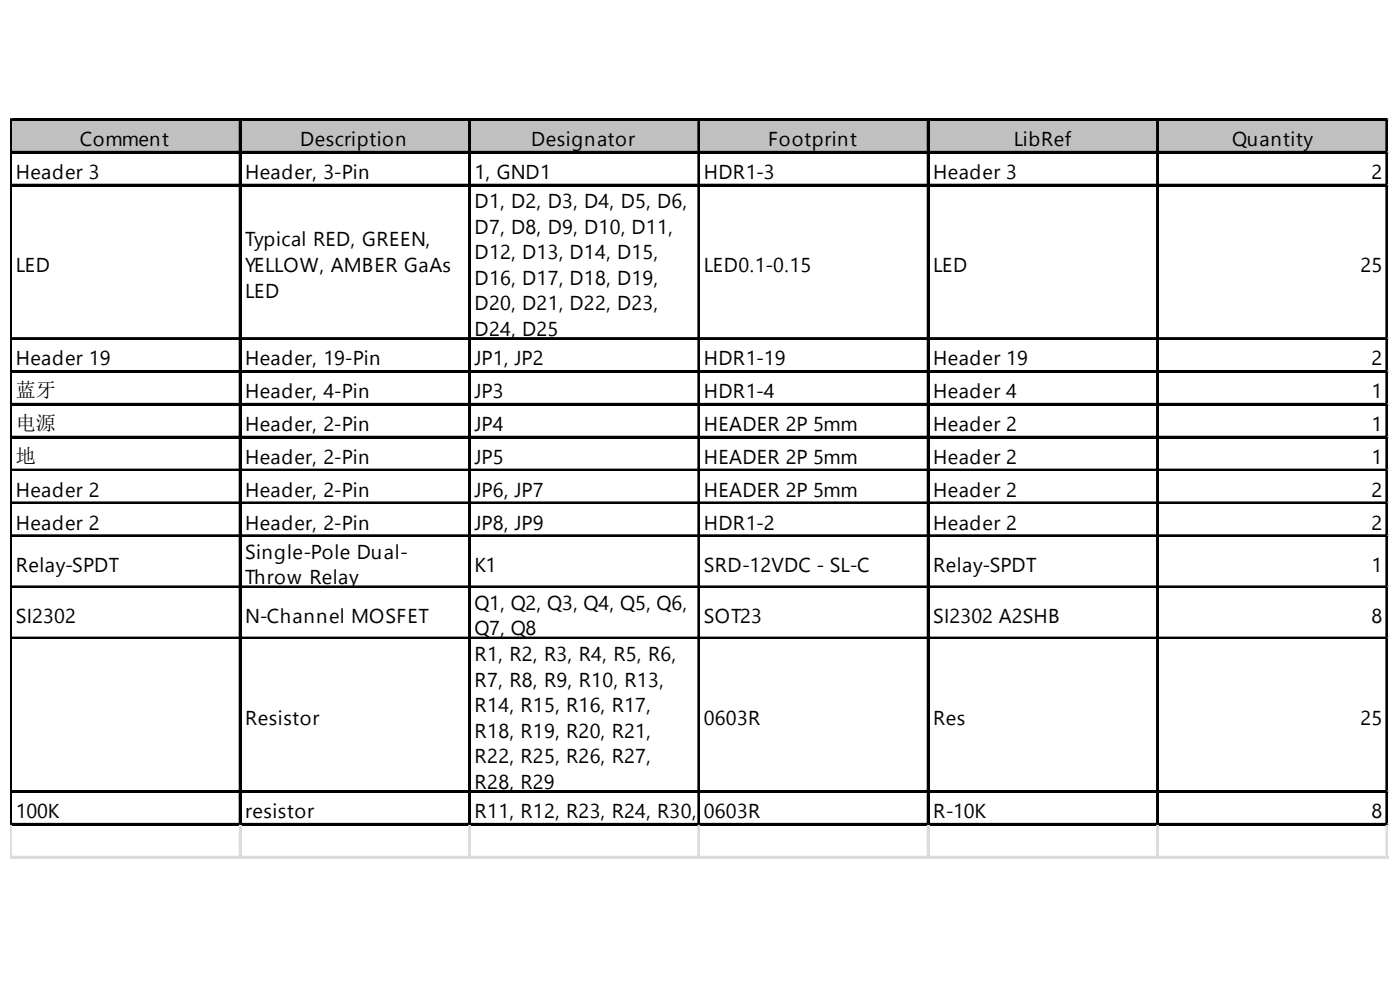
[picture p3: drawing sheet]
<svg xmlns="http://www.w3.org/2000/svg" width="288mm" height="202mm" viewBox="0 0 288 202" stroke-linecap="round" stroke-linejoin="round" font-family="sans-serif">
<defs><g id="words">
<g font-size="4.1">
<text x="16.4" y="30">Comment</text>
<text x="61.7" y="30">Description</text>
<text x="109.2" y="30">Designator</text>
<text x="157.9" y="30">Footprint</text>
<text x="208.5" y="30">LibRef</text>
<text x="253.4" y="30">Quantity</text>
<text x="3.2" y="36.8">Header 3</text>
<text x="50.4" y="36.8">Header, 3-Pin</text>
<text x="97.6" y="36.8">1, GND1</text>
<text x="144.7" y="36.8">HDR1-3</text>
<text x="191.9" y="36.8">Header 3</text>
<text x="282" y="36.8">2</text>
<text x="97.6" y="42.8">D1, D2, D3, D4, D5, D6,</text>
<text x="50.4" y="50.6">Typical RED, GREEN,</text>
<text x="97.6" y="48">D7, D8, D9, D10, D11,</text>
<text x="97.6" y="53.3">D12, D13, D14, D15,</text>
<text x="3.2" y="55.9">LED</text>
<text x="50.4" y="55.9">YELLOW, AMBER GaAs</text>
<text x="97.6" y="58.5">D16, D17, D18, D19,</text>
<text x="144.7" y="55.9">LED0.1-0.15</text>
<text x="191.9" y="55.9">LED</text>
<text x="279.8" y="55.9">25</text>
<text x="50.4" y="61.1">LED</text>
<text x="97.6" y="63.8">D20, D21, D22, D23,</text>
<text x="97.6" y="69">D24, D25</text>
<text x="3.2" y="75">Header 19</text>
<text x="50.4" y="75">Header, 19-Pin</text>
<text x="97.6" y="75">JP1, JP2</text>
<text x="144.7" y="75">HDR1-19</text>
<text x="191.9" y="75">Header 19</text>
<text x="282" y="75">2</text>
<text x="3.2" y="81.6">蓝牙</text>
<text x="50.4" y="81.8">Header, 4-Pin</text>
<text x="97.6" y="81.8">JP3</text>
<text x="144.7" y="81.8">HDR1-4</text>
<text x="191.9" y="81.8">Header 4</text>
<text x="282" y="81.8">1</text>
<text x="3.2" y="88.4">电源</text>
<text x="50.4" y="88.5">Header, 2-Pin</text>
<text x="97.6" y="88.5">JP4</text>
<text x="144.7" y="88.5">HEADER 2P 5mm</text>
<text x="191.9" y="88.5">Header 2</text>
<text x="282" y="88.5">1</text>
<text x="3.2" y="95.1">地</text>
<text x="50.4" y="95.3">Header, 2-Pin</text>
<text x="97.6" y="95.3">JP5</text>
<text x="144.7" y="95.3">HEADER 2P 5mm</text>
<text x="191.9" y="95.3">Header 2</text>
<text x="282" y="95.3">1</text>
<text x="3.2" y="102">Header 2</text>
<text x="50.4" y="102">Header, 2-Pin</text>
<text x="97.6" y="102">JP6, JP7</text>
<text x="144.7" y="102">HEADER 2P 5mm</text>
<text x="191.9" y="102">Header 2</text>
<text x="282" y="102">2</text>
<text x="3.2" y="108.8">Header 2</text>
<text x="50.4" y="108.8">Header, 2-Pin</text>
<text x="97.6" y="108.8">JP8, JP9</text>
<text x="144.7" y="108.8">HDR1-2</text>
<text x="191.9" y="108.8">Header 2</text>
<text x="282" y="108.8">2</text>
<text x="3.2" y="117.4">Relay-SPDT</text>
<text x="50.4" y="114.8">Single-Pole Dual-</text>
<text x="97.6" y="117.4">K1</text>
<text x="144.7" y="117.4">SRD-12VDC - SL-C</text>
<text x="191.9" y="117.4">Relay-SPDT</text>
<text x="282" y="117.4">1</text>
<text x="50.4" y="120">Throw Relay</text>
<text x="97.6" y="125.3">Q1, Q2, Q3, Q4, Q5, Q6,</text>
<text x="3.2" y="127.9">SI2302</text>
<text x="50.4" y="127.9">N-Channel MOSFET</text>
<text x="97.6" y="130.5">Q7, Q8</text>
<text x="144.7" y="127.9">SOT23</text>
<text x="191.9" y="127.9">SI2302 A2SHB</text>
<text x="282" y="127.9">8</text>
<text x="97.6" y="135.8">R1, R2, R3, R4, R5, R6,</text>
<text x="97.6" y="141">R7, R8, R9, R10, R13,</text>
<text x="50.4" y="148.9">Resistor</text>
<text x="97.6" y="146.3">R14, R15, R16, R17,</text>
<text x="144.7" y="148.9">0603R</text>
<text x="191.9" y="148.9">Res</text>
<text x="279.8" y="148.9">25</text>
<text x="97.6" y="151.5">R18, R19, R20, R21,</text>
<text x="97.6" y="156.8">R22, R25, R26, R27,</text>
<text x="97.6" y="162.1">R28, R29</text>
<text x="3.2" y="168.1">100K</text>
<text x="50.4" y="168.1">resistor</text>
<text x="97.6" y="168.1">R11, R12, R23, R24, R30,</text>
<text x="144.5" y="168.1">R31,</text>
<text x="144.7" y="168.1">0603R32, R33</text>
<text x="191.9" y="168.1">R-10K</text>
<text x="282" y="168.1">8</text>
</g>
</g></defs>
<path d="M2.4 24.7h283v6.9h-283z" fill="#c0c0c0"/>
<g fill="none" stroke="#000" stroke-width=".38">
<path d="M2.1 24.4v145.2M2.3 24.4v145.2M2.5 24.4h282.9M2.5 24.6h282.9M2.5 31.2h282.9M2.5 31.4h282.9M2.5 37.9h282.9M2.5 38.1h282.9M49.3 24.8v144.8M49.5 24.8v144.8M96.4 24.8v144.8M96.6 24.8v144.8"/>
<path d="M143.6 24.8v144.8M143.8 24.8v144.8M190.7 24.8v144.8M190.9 24.8v144.8M237.9 24.8v144.8M238.1 24.8v144.8M285.1 24.8v144.8M285.2 24.8v144.8M2.5 69.4h282.9M2.5 69.6h282.9M2.5 76.2h282.9M2.5 76.4h282.9"/>
<path d="M2.5 82.9h282.9M2.5 83.1h282.9M2.5 89.7h282.9M2.5 89.9h282.9M2.5 96.5h282.9M2.5 96.6h282.9M2.5 103.2h282.9M2.5 103.4h282.9M2.5 110h282.9M2.5 110.1h282.9M2.5 120.5h282.9M2.5 120.6h282.9"/>
<path d="M2.5 131h282.9M2.5 131.2h282.9M2.5 162.5h282.9M2.5 162.7h282.9M2.5 169.2h282.9M2.5 169.4h282.9"/>
</g>
<g fill="none" stroke="#dadcdd" stroke-width=".38">
<path d="M285.4 24.4h.1M2.1 169.6v6.8M2.3 169.6v6.8M49.3 169.6v6.8M49.5 169.6v6.8M96.4 169.6v6.8M96.6 169.6v6.8M143.6 169.6v6.8M143.8 169.6v6.8M190.7 169.6v6.8M190.9 169.6v6.8M237.9 169.6v6.8"/>
<path d="M238.1 169.6v6.8M285.1 169.6v6.8M285.2 169.6v6.8"/>
</g>
<path d="M285.4 24.4l.1 .4z" fill="#dadcdd"/>
<path d="M285.4 31.2h.1" fill="none" stroke="#dadcdd" stroke-width=".38"/>
<path d="M285.4 31.2l.1 .4z" fill="#dadcdd"/>
<path d="M285.4 37.9h.1" fill="none" stroke="#dadcdd" stroke-width=".38"/>
<path d="M285.4 37.9l.1 .4z" fill="#dadcdd"/>
<path d="M285.4 69.4h.1" fill="none" stroke="#dadcdd" stroke-width=".38"/>
<path d="M285.4 69.4l.1 .4z" fill="#dadcdd"/>
<path d="M285.4 76.2h.1" fill="none" stroke="#dadcdd" stroke-width=".38"/>
<path d="M285.4 76.2l.1 .4z" fill="#dadcdd"/>
<path d="M285.4 82.9h.1" fill="none" stroke="#dadcdd" stroke-width=".38"/>
<path d="M285.4 82.9l.1 .4z" fill="#dadcdd"/>
<path d="M285.4 89.7h.1" fill="none" stroke="#dadcdd" stroke-width=".38"/>
<path d="M285.4 89.7l.1 .4z" fill="#dadcdd"/>
<path d="M285.4 96.5h.1" fill="none" stroke="#dadcdd" stroke-width=".38"/>
<path d="M285.4 96.5l.1 .3z" fill="#dadcdd"/>
<path d="M285.4 103.2h.1" fill="none" stroke="#dadcdd" stroke-width=".38"/>
<path d="M285.4 103.2l.1 .4z" fill="#dadcdd"/>
<path d="M285.4 110h.1" fill="none" stroke="#dadcdd" stroke-width=".38"/>
<path d="M285.4 110l.1 .3z" fill="#dadcdd"/>
<path d="M285.4 120.5h.1" fill="none" stroke="#dadcdd" stroke-width=".38"/>
<path d="M285.4 120.5l.1 .3z" fill="#dadcdd"/>
<path d="M285.4 131h.1" fill="none" stroke="#dadcdd" stroke-width=".38"/>
<path d="M285.4 131l.1 .3z" fill="#dadcdd"/>
<path d="M285.4 162.5h.1" fill="none" stroke="#dadcdd" stroke-width=".38"/>
<path d="M285.4 162.5l.1 .4z" fill="#dadcdd"/>
<path d="M285.4 169.2h.1" fill="none" stroke="#dadcdd" stroke-width=".38"/>
<path d="M285.4 169.2l.1 .4z" fill="#dadcdd"/>
<path d="M2.1 176h283.4M2.1 176.2h283.4" fill="none" stroke="#dadcdd" stroke-width=".38"/>
<use href="#words"/>
</svg>
